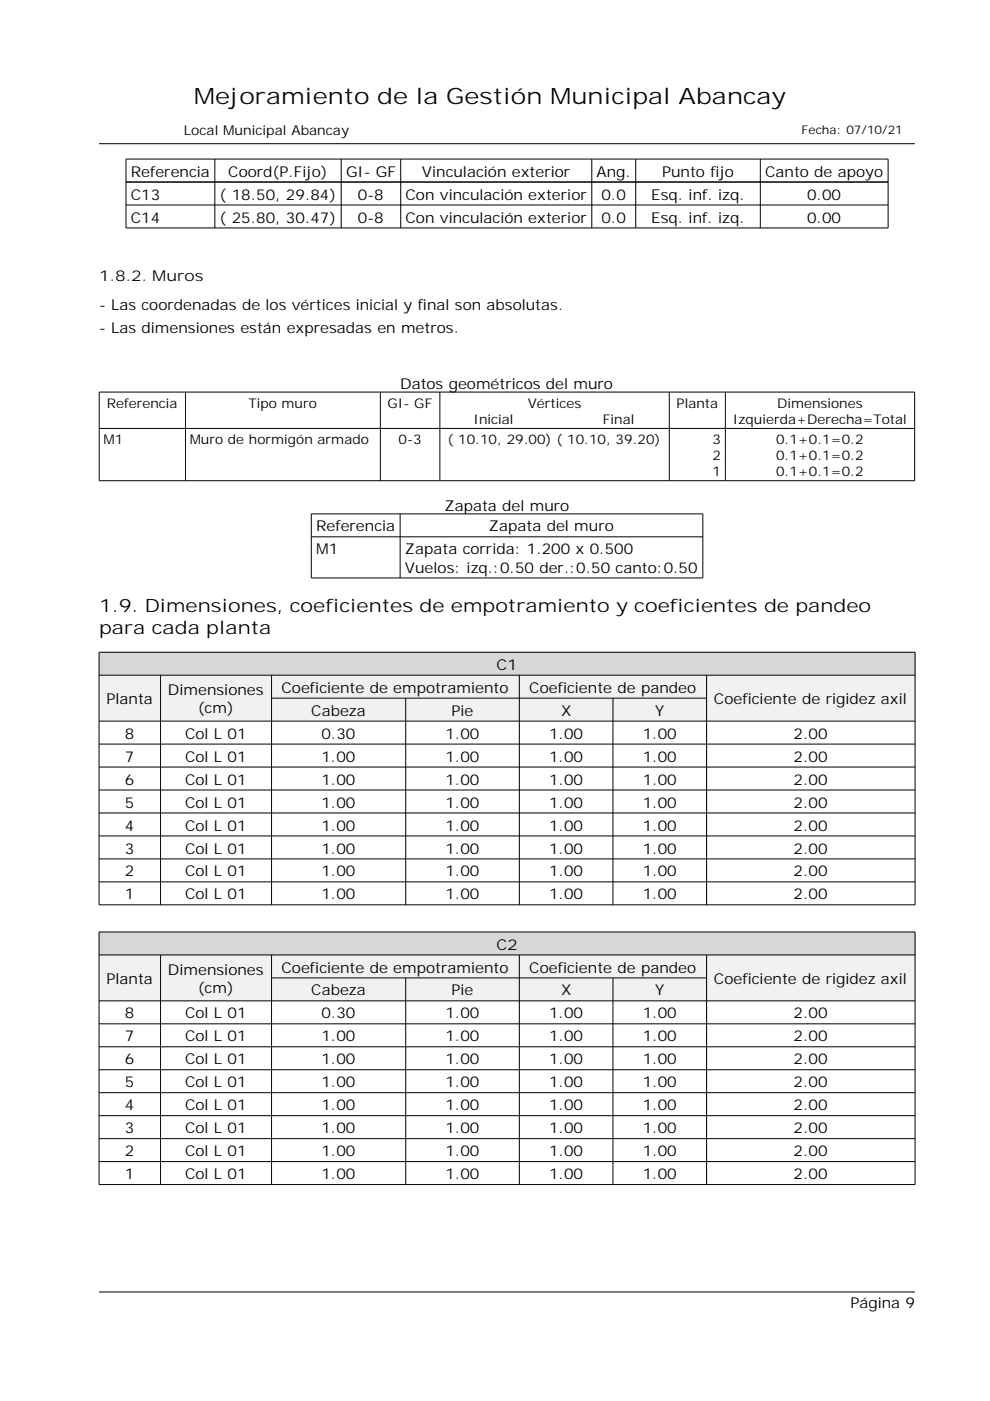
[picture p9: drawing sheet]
<svg xmlns="http://www.w3.org/2000/svg" width="210mm" height="297mm" viewBox="0 0 210 297" stroke-linecap="round" stroke-linejoin="round" font-family="sans-serif">
<defs><g id="words">
<text font-size="4.8" x="41.1" y="22.1">Mejoramiento de la Gestión Municipal Abancay</text>
<g font-size="3.9">
<text x="21" y="129.7">1.9. Dimensiones, coeficientes de empotramiento y coeficientes de pandeo</text>
<text x="21" y="134.4">para cada planta</text>
</g>
<g font-size="3.2">
<text x="27.7" y="37.5">Referencia</text>
<text x="48.4" y="37.5">Coord(P.Fijo)</text>
<text x="73.4" y="37.5">GI- GF</text>
<text x="89.5" y="37.5">Vinculación exterior</text>
<text x="126.5" y="37.5">Ang.</text>
<text x="140.4" y="37.5">Punto fijo</text>
<text x="162.2" y="37.5">Canto de apoyo</text>
<text x="27.7" y="42.3">C13</text>
<text x="27.7" y="47.2">C14</text>
<text x="46.6" y="42.3">( 18.50, 29.84)</text>
<text x="46.6" y="47.2">( 25.80, 30.47)</text>
<text x="75.9" y="42.3">0-8</text>
<text x="75.9" y="47.2">0-8</text>
<text x="86" y="42.3">Con vinculación exterior</text>
<text x="86" y="47.2">Con vinculación exterior</text>
<text x="127.5" y="42.3">0.0</text>
<text x="127.5" y="47.2">0.0</text>
<text x="138.1" y="42.3">Esq. inf. izq.</text>
<text x="138.1" y="47.2">Esq. inf. izq.</text>
<text x="171.1" y="42.3">0.00</text>
<text x="171.1" y="47.2">0.00</text>
<text x="21" y="59.6">1.8.2. Muros</text>
<text x="21" y="65.6">- Las coordenadas de los vértices inicial y final son absolutas.</text>
<text x="21" y="70.6">- Las dimensiones están expresadas en metros.</text>
<text x="84.8" y="82.5">Datos geométricos del muro</text>
<text x="67" y="112.7">Referencia</text>
<text x="94.2" y="108.3">Zapata del muro</text>
<text x="103.7" y="112.7">Zapata del muro</text>
<text x="67" y="117.5">M1</text>
<text x="85.9" y="117.5">Zapata corrida: 1.200 x 0.500</text>
<text x="85.9" y="121.4">Vuelos: izq.:0.50 der.:0.50 canto:0.50</text>
<text x="105.2" y="142">C1</text>
<text x="22.6" y="149.3">Planta</text>
<text x="35.6" y="147.4">Dimensiones</text>
<text x="59.7" y="146.9">Coeficiente de empotramiento</text>
<text x="112.2" y="146.9">Coeficiente de pandeo</text>
<text x="151.4" y="149.3">Coeficiente de rigidez axil</text>
<text x="42" y="151.2">(cm)</text>
<text x="66" y="151.8">Cabeza</text>
<text x="95.7" y="151.8">Pie</text>
<text x="119" y="151.8">X</text>
<text x="138.9" y="151.8">Y</text>
<text x="26.5" y="156.6">8</text>
<text x="26.5" y="161.5">7</text>
<text x="39.2" y="156.6">Col L 01</text>
<text x="39.2" y="161.5">Col L 01</text>
<text x="68.2" y="156.6">0.30</text>
<text x="68.2" y="161.5">1.00</text>
<text x="94.4" y="156.6">1.00</text>
<text x="94.4" y="161.5">1.00</text>
<text x="116.4" y="156.6">1.00</text>
<text x="116.4" y="161.5">1.00</text>
<text x="136.3" y="156.6">1.00</text>
<text x="136.3" y="161.5">1.00</text>
<text x="168.3" y="156.6">2.00</text>
<text x="168.3" y="161.5">2.00</text>
<text x="26.5" y="166.4">6</text>
<text x="39.2" y="166.4">Col L 01</text>
<text x="68.2" y="166.4">1.00</text>
<text x="94.4" y="166.4">1.00</text>
<text x="116.4" y="166.4">1.00</text>
<text x="136.3" y="166.4">1.00</text>
<text x="168.3" y="166.4">2.00</text>
<text x="26.5" y="171.2">5</text>
<text x="39.2" y="171.2">Col L 01</text>
<text x="68.2" y="171.2">1.00</text>
<text x="94.4" y="171.2">1.00</text>
<text x="116.4" y="171.2">1.00</text>
<text x="136.3" y="171.2">1.00</text>
<text x="168.3" y="171.2">2.00</text>
<text x="26.5" y="176.1">4</text>
<text x="39.2" y="176.1">Col L 01</text>
<text x="68.2" y="176.1">1.00</text>
<text x="94.4" y="176.1">1.00</text>
<text x="116.4" y="176.1">1.00</text>
<text x="136.3" y="176.1">1.00</text>
<text x="168.3" y="176.1">2.00</text>
<text x="26.5" y="181">3</text>
<text x="26.5" y="185.8">2</text>
<text x="39.2" y="181">Col L 01</text>
<text x="39.2" y="185.8">Col L 01</text>
<text x="68.2" y="181">1.00</text>
<text x="68.2" y="185.8">1.00</text>
<text x="94.4" y="181">1.00</text>
<text x="94.4" y="185.8">1.00</text>
<text x="116.4" y="181">1.00</text>
<text x="116.4" y="185.8">1.00</text>
<text x="136.3" y="181">1.00</text>
<text x="136.3" y="185.8">1.00</text>
<text x="168.3" y="181">2.00</text>
<text x="168.3" y="185.8">2.00</text>
<text x="26.5" y="190.7">1</text>
<text x="39.2" y="190.7">Col L 01</text>
<text x="68.2" y="190.7">1.00</text>
<text x="94.4" y="190.7">1.00</text>
<text x="116.4" y="190.7">1.00</text>
<text x="136.3" y="190.7">1.00</text>
<text x="168.3" y="190.7">2.00</text>
<text x="105.2" y="201.3">C2</text>
<text x="22.6" y="208.6">Planta</text>
<text x="35.6" y="206.7">Dimensiones</text>
<text x="59.7" y="206.2">Coeficiente de empotramiento</text>
<text x="112.2" y="206.2">Coeficiente de pandeo</text>
<text x="151.4" y="208.6">Coeficiente de rigidez axil</text>
<text x="26.5" y="215.9">8</text>
<text x="39.2" y="215.9">Col L 01</text>
<text x="42" y="210.6">(cm)</text>
<text x="66" y="211.1">Cabeza</text>
<text x="68.2" y="215.9">0.30</text>
<text x="94.4" y="215.9">1.00</text>
<text x="95.7" y="211.1">Pie</text>
<text x="116.4" y="215.9">1.00</text>
<text x="119" y="211.1">X</text>
<text x="136.3" y="215.9">1.00</text>
<text x="138.9" y="211.1">Y</text>
<text x="168.3" y="215.9">2.00</text>
<text x="26.5" y="220.8">7</text>
<text x="39.2" y="220.8">Col L 01</text>
<text x="68.2" y="220.8">1.00</text>
<text x="94.4" y="220.8">1.00</text>
<text x="116.4" y="220.8">1.00</text>
<text x="136.3" y="220.8">1.00</text>
<text x="168.3" y="220.8">2.00</text>
<text x="26.5" y="225.7">6</text>
<text x="39.2" y="225.7">Col L 01</text>
<text x="68.2" y="225.7">1.00</text>
<text x="94.4" y="225.7">1.00</text>
<text x="116.4" y="225.7">1.00</text>
<text x="136.3" y="225.7">1.00</text>
<text x="168.3" y="225.7">2.00</text>
<text x="26.5" y="230.5">5</text>
<text x="39.2" y="230.5">Col L 01</text>
<text x="68.2" y="230.5">1.00</text>
<text x="94.4" y="230.5">1.00</text>
<text x="116.4" y="230.5">1.00</text>
<text x="136.3" y="230.5">1.00</text>
<text x="168.3" y="230.5">2.00</text>
<text x="26.5" y="235.4">4</text>
<text x="39.2" y="235.4">Col L 01</text>
<text x="68.2" y="235.4">1.00</text>
<text x="94.4" y="235.4">1.00</text>
<text x="116.4" y="235.4">1.00</text>
<text x="136.3" y="235.4">1.00</text>
<text x="168.3" y="235.4">2.00</text>
<text x="26.5" y="240.3">3</text>
<text x="26.5" y="245.1">2</text>
<text x="39.2" y="240.3">Col L 01</text>
<text x="39.2" y="245.1">Col L 01</text>
<text x="68.2" y="240.3">1.00</text>
<text x="68.2" y="245.1">1.00</text>
<text x="94.4" y="240.3">1.00</text>
<text x="94.4" y="245.1">1.00</text>
<text x="116.4" y="240.3">1.00</text>
<text x="116.4" y="245.1">1.00</text>
<text x="136.3" y="240.3">1.00</text>
<text x="136.3" y="245.1">1.00</text>
<text x="168.3" y="240.3">2.00</text>
<text x="168.3" y="245.1">2.00</text>
<text x="26.5" y="250">1</text>
<text x="39.2" y="250">Col L 01</text>
<text x="68.2" y="250">1.00</text>
<text x="94.4" y="250">1.00</text>
<text x="116.4" y="250">1.00</text>
<text x="136.3" y="250">1.00</text>
<text x="168.3" y="250">2.00</text>
<text x="180.3" y="277.2">Página 9</text>
</g>
<text font-size="2.9" x="38.9" y="28.6">Local Municipal Abancay</text>
<g font-size="2.8">
<text x="22.6" y="86.4">Referencia</text>
<text x="52.7" y="86.4">Tipo muro</text>
<text x="82.2" y="86.4">GI- GF</text>
<text x="100.4" y="89.8">Inicial</text>
<text x="111.9" y="86.4">Vértices</text>
<text x="127.8" y="89.8">Final</text>
<text x="143.5" y="86.4">Planta</text>
<text x="155.4" y="89.8">Izquierda+Derecha=Total</text>
<text x="164.8" y="86.4">Dimensiones</text>
<text x="21.9" y="94.1">M1</text>
<text x="40.2" y="94.1">Muro de hormigón armado</text>
<text x="84.5" y="94.1">0-3</text>
<text x="94.9" y="94.1">( 10.10, 29.00) ( 10.10, 39.20)</text>
<text x="151.1" y="94.1">3</text>
<text x="164.5" y="94.1">0.1+0.1=0.2</text>
<text x="151.1" y="97.5">2</text>
<text x="151.1" y="100.9">1</text>
<text x="164.5" y="97.5">0.1+0.1=0.2</text>
<text x="164.5" y="100.9">0.1+0.1=0.2</text>
</g>
<text font-size="2.5" x="170" y="28.5">Fecha: 07/10/21</text>
</g></defs>
<g fill="none" stroke="#000" stroke-width=".21">
<path d="M26.7 33.7h161.6v14.6h-161.6zM26.7 38.6h161.6M45.6 33.7v14.6M72.3 33.7v14.6M85 33.7v14.6M125.5 33.7v14.6M134.8 33.7v14.6M161.2 33.7v14.6M26.7 43.5h161.6M21 83.1h172.9v18.8h-172.9zM21 90.8h172.9M39.3 83.1v18.8"/>
<path d="M80.6 83.1v18.8M93.3 83.1v18.8M141.9 83.1v18.8M153.8 83.1v18.8M66 109h83v13.5h-83zM66 113.8h83M84.8 109v13.5"/>
</g>
<path d="M21 138.3h173v4.9h-173z" fill="#dad7d3"/>
<g fill="#f2f1f0">
<path d="M21 143.2h13v9.7h-13z"/>
<path d="M34 143.2h23.6v9.7h-23.6z"/>
<path d="M57.6 143.2h52.5v4.8h-52.5z"/>
<path d="M110.1 143.2h39.7v4.8h-39.7z"/>
<path d="M149.8 143.2h44.2v9.7h-44.2z"/>
<path d="M57.6 148h28.4v4.9h-28.4z"/>
<path d="M86 148h24.1v4.9h-24.1z"/>
<path d="M110.1 148h19.9v4.9h-19.9z"/>
<path d="M130 148h19.8v4.9h-19.8z"/>
</g>
<g fill="none" stroke="#000" stroke-width=".21">
<path d="M21 138.3h173v53.5h-173zM21 143.2h173M21 152.9h173M21 157.8h173M34 143.2v48.6M57.6 148h92.2M57.6 143.2v48.6M86 148v43.8M110.1 143.2v48.6M130 148v43.8M149.8 143.2v48.6M21 162.6h173"/>
<path d="M21 167.5h173M21 172.4h173M21 177.2h173M21 182.1h173M21 187h173"/>
</g>
<path d="M21 197.6h173v4.9h-173z" fill="#dad7d3"/>
<g fill="#f2f1f0">
<path d="M21 202.5h13v9.7h-13z"/>
<path d="M34 202.5h23.6v9.7h-23.6z"/>
<path d="M57.6 202.5h52.5v4.8h-52.5z"/>
<path d="M110.1 202.5h39.7v4.8h-39.7z"/>
<path d="M149.8 202.5h44.2v9.7h-44.2z"/>
<path d="M57.6 207.3h28.4v4.9h-28.4z"/>
<path d="M86 207.3h24.1v4.9h-24.1z"/>
<path d="M110.1 207.3h19.9v4.9h-19.9z"/>
<path d="M130 207.3h19.8v4.9h-19.8z"/>
</g>
<g fill="none" stroke="#000" stroke-width=".21">
<path d="M21 30.5h173M21 197.6h173v53.5h-173zM21 202.5h173M21 212.2h173M21 217.1h173M34 202.5v48.6M57.6 207.3h92.2M57.6 202.5v48.6M86 207.3v43.8M110.1 202.5v48.6M130 207.3v43.8M149.8 202.5v48.6"/>
<path d="M21 221.9h173M21 226.8h173M21 231.7h173M21 236.5h173M21 241.4h173M21 246.3h173M21 273.9h173"/>
</g>
<use href="#words"/>
</svg>
